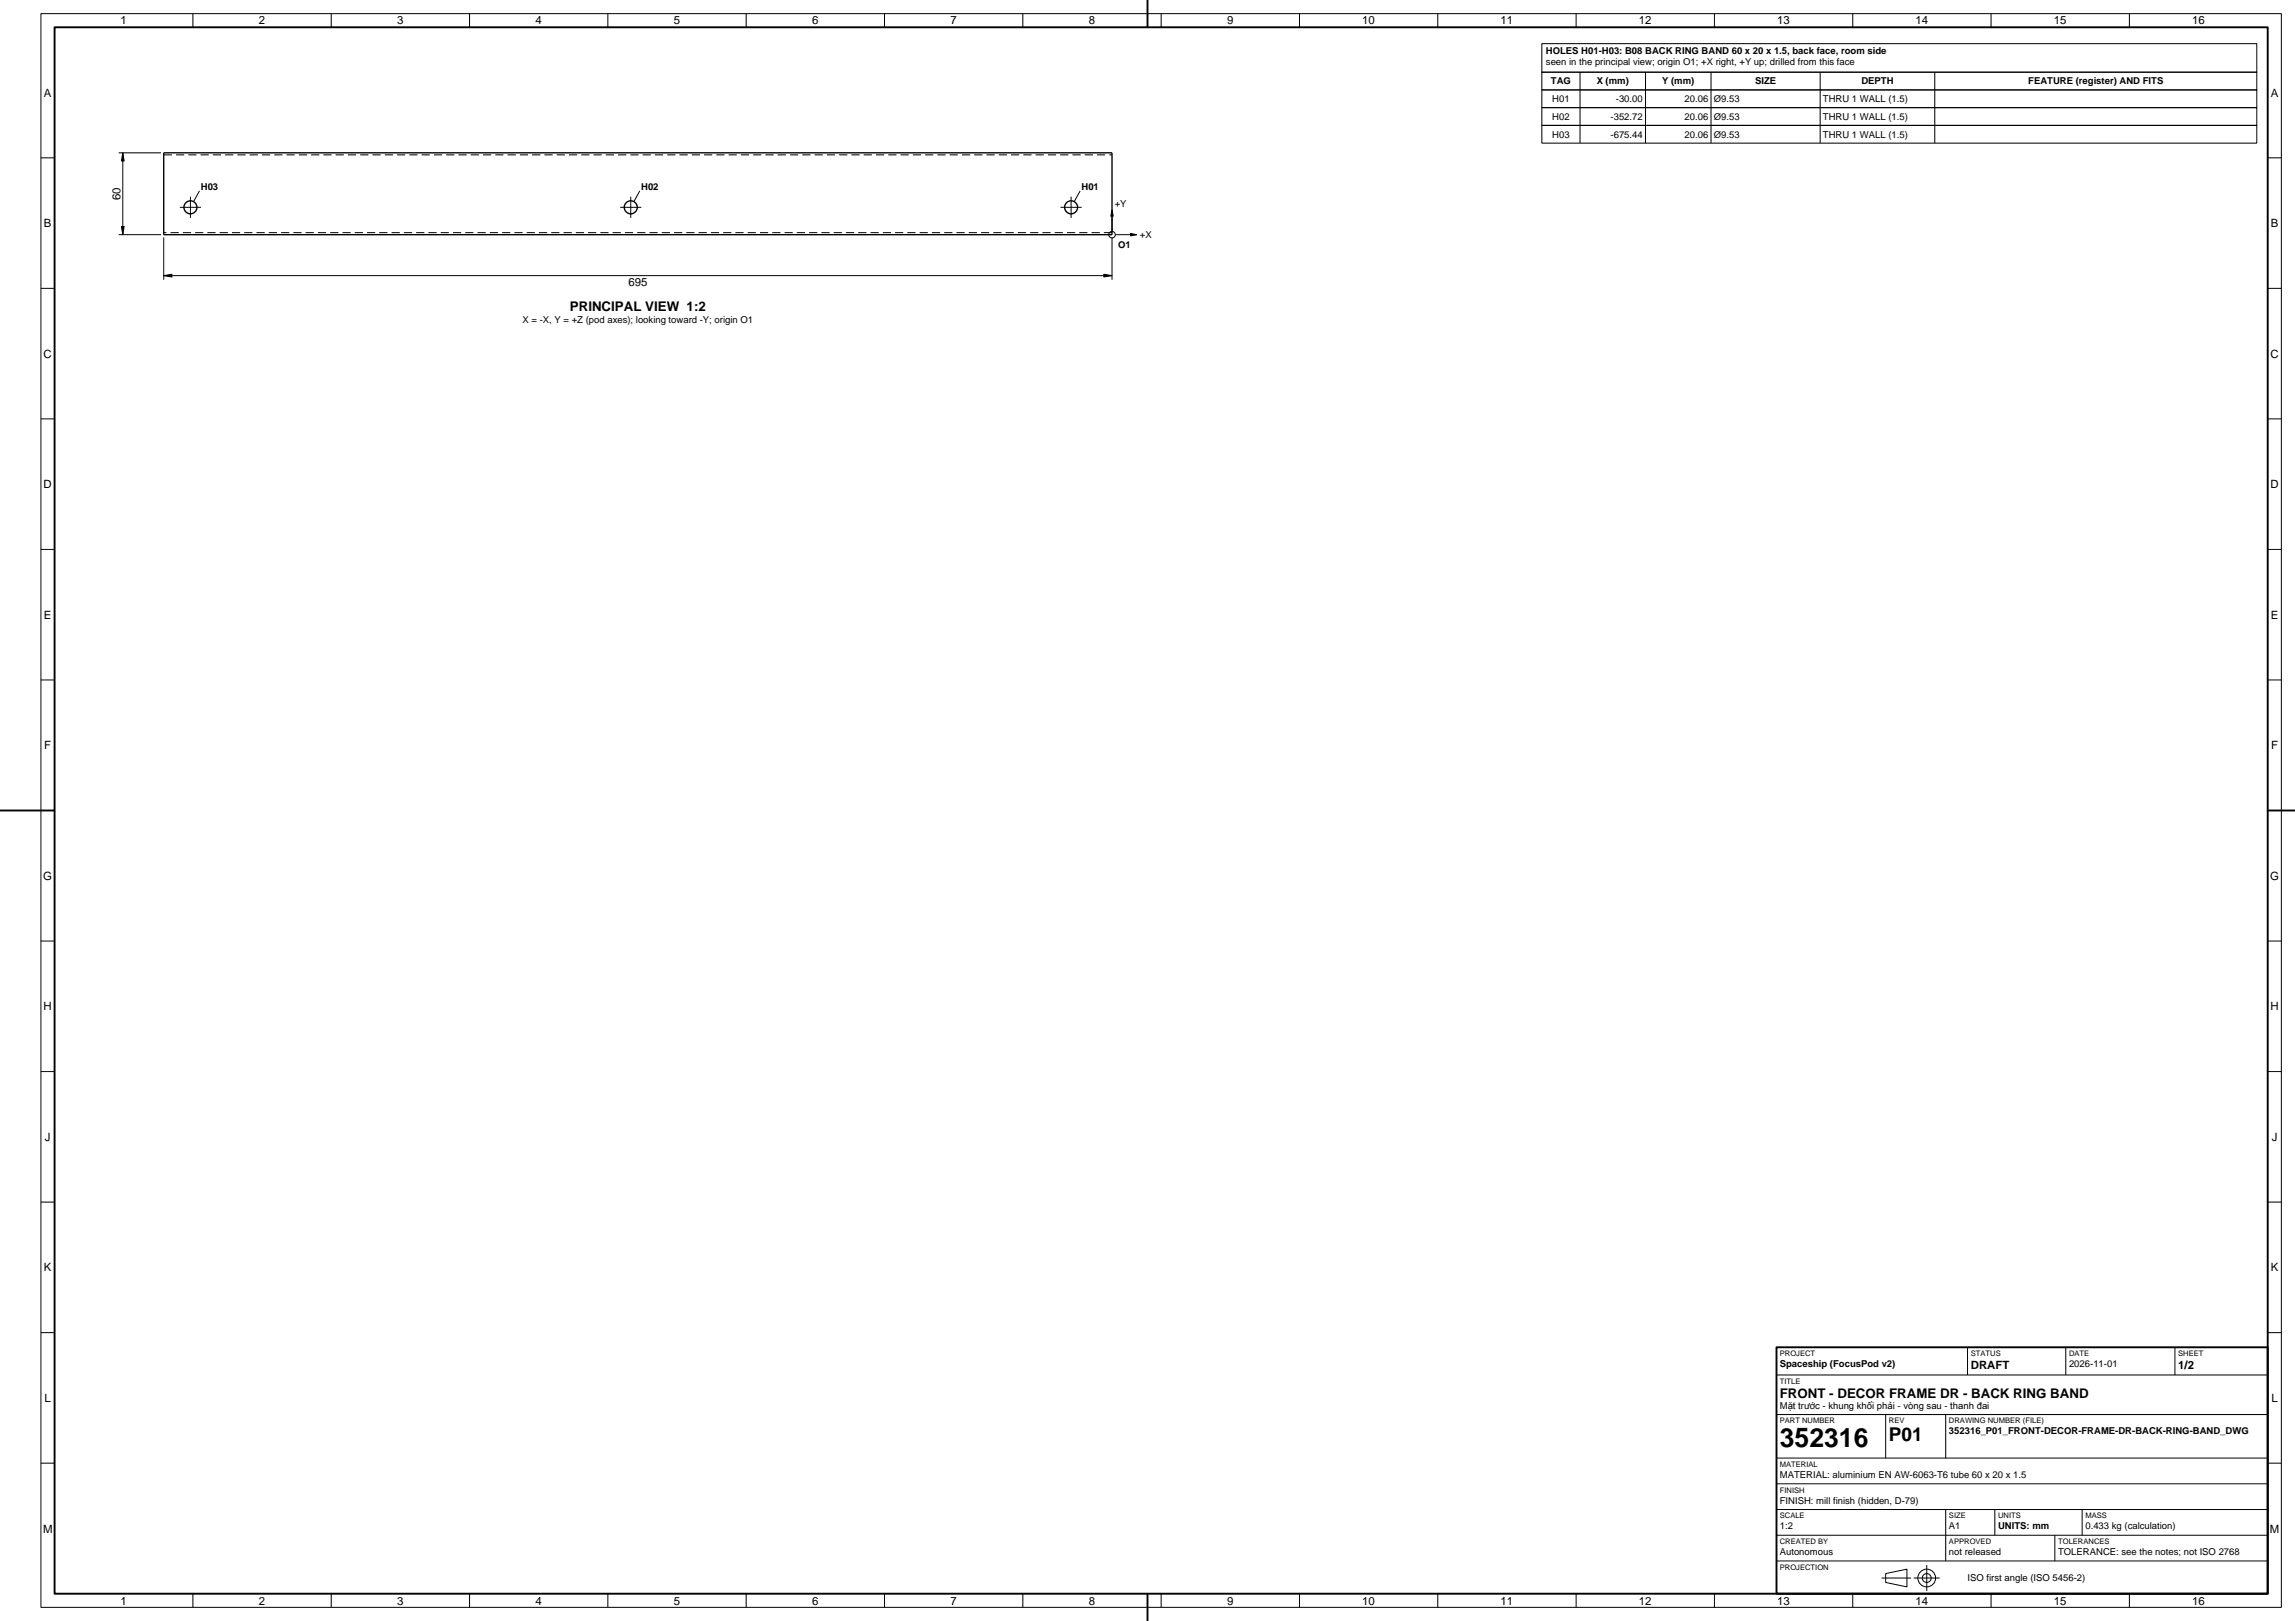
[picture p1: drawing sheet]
<svg xmlns="http://www.w3.org/2000/svg" width="841mm" height="594mm" viewBox="0 0 841 594" stroke-linecap="round" stroke-linejoin="round" font-family="sans-serif">
<defs><g id="words">
<text font-size="9.7" x="652.2" y="530.1">352316</text>
<text font-size="7" x="692.2" y="528.1">P01</text>
<g font-size="4.9">
<text x="208.8" y="114">PRINCIPAL VIEW 1:2</text>
<text x="652.2" y="512.1">FRONT - DECOR FRAME DR - BACK RING BAND</text>
</g>
<g font-size="4.2">
<text x="44.2" y="8.8">1</text>
<text x="94.9" y="8.8">2</text>
<text x="145.6" y="8.8">3</text>
<text x="196.2" y="8.8">4</text>
<text x="246.9" y="8.8">5</text>
<text x="297.6" y="8.8">6</text>
<text x="348.3" y="8.8">7</text>
<text x="399" y="8.8">8</text>
<text x="449.7" y="8.8">9</text>
<text x="499.2" y="8.8">10</text>
<text x="549.9" y="8.8">11</text>
<text x="600.6" y="8.8">12</text>
<text x="651.3" y="8.8">13</text>
<text x="702" y="8.8">14</text>
<text x="752.6" y="8.8">15</text>
<text x="803.3" y="8.8">16</text>
<text x="16.1" y="35.4">A</text>
<text x="832.1" y="35.4">A</text>
<text x="44.2" y="73.3" transform="rotate(-90 44.2 73.3)">60</text>
<text x="16.1" y="83.3">B</text>
<text x="832.1" y="83.3">B</text>
<text x="230.3" y="104.8">695</text>
<text x="16" y="131.1">C</text>
<text x="832" y="131.1">C</text>
<text x="16" y="178.9">D</text>
<text x="832" y="178.9">D</text>
<text x="16.1" y="226.7">E</text>
<text x="832.1" y="226.7">E</text>
<text x="16.2" y="274.6">F</text>
<text x="832.2" y="274.6">F</text>
<text x="15.9" y="322.4">G</text>
<text x="831.9" y="322.4">G</text>
<text x="16" y="370.3">H</text>
<text x="832" y="370.3">H</text>
<text x="16.5" y="418.1">J</text>
<text x="832.5" y="418.1">J</text>
<text x="16.1" y="465.9">K</text>
<text x="832.1" y="465.9">K</text>
<text x="722.2" y="501.5">DRAFT</text>
<text x="798.2" y="501.5">1/2</text>
<text x="16.3" y="513.7">L</text>
<text x="832.3" y="513.7">L</text>
<text x="15.8" y="561.6">M</text>
<text x="831.8" y="561.6">M</text>
<text x="44.2" y="588.2">1</text>
<text x="94.9" y="588.2">2</text>
<text x="145.6" y="588.2">3</text>
<text x="196.2" y="588.2">4</text>
<text x="246.9" y="588.2">5</text>
<text x="297.6" y="588.2">6</text>
<text x="348.3" y="588.2">7</text>
<text x="399" y="588.2">8</text>
<text x="449.7" y="588.2">9</text>
<text x="499.2" y="588.2">10</text>
<text x="549.9" y="588.2">11</text>
<text x="600.6" y="588.2">12</text>
<text x="651.3" y="588.2">13</text>
<text x="702" y="588.2">14</text>
<text x="752.6" y="588.2">15</text>
<text x="803.3" y="588.2">16</text>
</g>
<g font-size="3.5">
<text x="566.5" y="19.7">HOLES H01-H03: B08 BACK RING BAND 60 x 20 x 1.5, back face, room side</text>
<text x="566.5" y="23.8">seen in the principal view; origin O1; +X right, +Y up; drilled from this face</text>
<text x="568.3" y="31">TAG</text>
<text x="585.1" y="31">X (mm)</text>
<text x="609.1" y="31">Y (mm)</text>
<text x="643.1" y="31">SIZE</text>
<text x="682.1" y="31">DEPTH</text>
<text x="743.2" y="31">FEATURE (register) AND FITS</text>
<text x="568.8" y="37.4">H01</text>
<text x="592.1" y="37.4">-30.00</text>
<text x="617.3" y="37.4">20.06</text>
<text x="628" y="37.4">Ø9.53</text>
<text x="668" y="37.4">THRU 1 WALL (1.5)</text>
<text x="568.8" y="43.9">H02</text>
<text x="590.2" y="43.9">-352.72</text>
<text x="617.3" y="43.9">20.06</text>
<text x="628" y="43.9">Ø9.53</text>
<text x="668" y="43.9">THRU 1 WALL (1.5)</text>
<text x="568.8" y="50.5">H03</text>
<text x="590.2" y="50.5">-675.44</text>
<text x="617.3" y="50.5">20.06</text>
<text x="628" y="50.5">Ø9.53</text>
<text x="668" y="50.5">THRU 1 WALL (1.5)</text>
<text x="73.6" y="69.5">H03</text>
<text x="235" y="69.5">H02</text>
<text x="396.3" y="69.5">H01</text>
<text x="408.5" y="75.8">+Y</text>
<text x="417.7" y="87.3">+X</text>
<text x="409.7" y="90.7">O1</text>
<text x="191.5" y="118.2">X = -X, Y = +Z (pod axes); looking toward -Y; origin O1</text>
<text x="652.2" y="501">Spaceship (FocusPod v2)</text>
<text x="758.2" y="501">2026-11-01</text>
<text x="652.2" y="516.2">Mặt trước - khung khối phải - vòng sau - thanh đai</text>
<text x="714.2" y="525.6">352316_P01_FRONT-DECOR-FRAME-DR-BACK-RING-BAND_DWG</text>
<text x="652.2" y="541.6">MATERIAL: aluminium EN AW-6063-T6 tube 60 x 20 x 1.5</text>
<text x="652.2" y="551">FINISH: mill finish (hidden, D-79)</text>
<text x="652.2" y="560.4">1:2</text>
<text x="714.2" y="560.4">A1</text>
<text x="732.2" y="560.4">UNITS: mm</text>
<text x="764.2" y="560.4">0.433 kg (calculation)</text>
<text x="652.2" y="569.9">Autonomous</text>
<text x="714.2" y="569.9">not released</text>
<text x="754.2" y="569.9">TOLERANCE: see the notes; not ISO 2768</text>
<text x="721" y="579.2">ISO first angle (ISO 5456-2)</text>
</g>
<g font-size="2.8">
<text x="652.2" y="496.9">PROJECT</text>
<text x="722.2" y="496.9">STATUS</text>
<text x="758.2" y="496.9">DATE</text>
<text x="798.2" y="496.9">SHEET</text>
<text x="652.2" y="507">TITLE</text>
<text x="652.2" y="521.6">PART NUMBER</text>
<text x="692.2" y="521.6">REV</text>
<text x="714.2" y="521.6">DRAWING NUMBER (FILE)</text>
<text x="652.2" y="537.5">MATERIAL</text>
<text x="652.2" y="546.9">FINISH</text>
<text x="652.2" y="556.3">SCALE</text>
<text x="714.2" y="556.3">SIZE</text>
<text x="732.2" y="556.3">UNITS</text>
<text x="764.2" y="556.3">MASS</text>
<text x="652.2" y="565.8">CREATED BY</text>
<text x="714.2" y="565.8">APPROVED</text>
<text x="754.2" y="565.8">TOLERANCES</text>
<text x="652.2" y="575.2">PROJECTION</text>
</g>
</g></defs>
<g fill="none" stroke="#000" stroke-width=".5">
<path d="M60 56h347.5v30h-347.5z"/>
<circle cx="69.8" cy="76" r="2.38"/>
<circle cx="231.1" cy="76" r="2.38"/>
<circle cx="392.5" cy="76" r="2.38"/>
</g>
<path d="M60 56.7h347.5M407.5 85.3h-347.5" fill="none" stroke="#000" stroke-width=".37" stroke-dasharray="3 1.5" stroke-linecap="butt"/>
<g fill="none" stroke="#000" stroke-width=".37">
<path d="M15 5h821v584h-821zM70.7 5v5M121.4 5v5M172.1 5v5M222.7 5v5M273.4 5v5M324.1 5v5M374.8 5v5M425.5 5v5M476.2 5v5M526.9 5v5M565 16h262v10.4h-262z"/>
<path d="M577.6 5v5M628.2 5v5M678.9 5v5M729.6 5v5M780.3 5v5M565 26.5h262v6.5h-262zM565 33h262v6.5h-262zM565 39.5h262v6.4h-262zM579 26.4v26M603 26.4v26M627 26.4v26M667 26.4v26"/>
<path d="M709 26.4v26M15 57.8h5M43.5 56h15.5M45 56v30M565 45.9h262v6.5h-262zM831 57.8h5M65.9 76h7.8M69.8 72.1v7.8M73.1 69.9l-2.2 4M227.3 76h7.7M231.1 72.1v7.8M234.5 69.9l-2.2 4"/>
<path d="M388.6 76h7.8M392.5 72.1v7.8M395.8 69.9l-2.2 4M407.5 77v7.8M43.5 86h15.5M60 87v15.5M407.5 87v15.5M408.7 86h7.8M15 105.7h5M60 101h347.5M831 105.7h5M15 153.5h5"/>
<path d="M831 153.5h5M15 201.3h5M831 201.3h5M15 249.2h5M831 249.2h5M15 297h5M831 297h5M15 344.8h5M831 344.8h5M15 392.7h5M831 392.7h5M15 440.5h5"/>
<path d="M831 440.5h5M15 488.3h5M721 493.7v10.1M757 493.7v10.1M797 493.7v10.1M831 488.3h5M651 503.8h180M651 518.4h180M691 518.4v15.9M713 518.4v15.9M15 536.2h5M651 534.3h180"/>
<path d="M831 536.2h5M651 543.7h180M651 553.2h180M713 553.2v18.8M731 553.2v9.4M763 553.2v9.4M651 562.6h180M651 572h180M691 576.6l7.8-1.6v6.5l-7.8-1.6zM753 562.6v9.4M70.7 584v5M121.4 584v5"/>
<path d="M172.1 584v5M222.7 584v5M273.4 584v5M324.1 584v5M374.8 584v5M425.5 584v5M476.2 584v5M526.9 584v5M577.6 584v5M628.2 584v5M678.9 584v5M729.6 584v5"/>
<path d="M780.3 584v5"/>
<circle cx="407.5" cy="86" r="1.2"/>
<circle cx="706" cy="578.2" r="3.3"/>
<circle cx="706" cy="578.2" r="1.63"/>
</g>
<path d="M45 56l.5 3h-1zM407.5 77l.4 2.2h-.8zM44.5 83h1l-.5 3zM414.3 85.5l2.2 .5-2.2 .5zM60 101l3-.5v1zM404.5 100.5l3 .5-3 .5z" fill="#000" stroke="#000" stroke-width=".37"/>
<path d="M20 10h811v574h-811zM420.5 0v10M0 297h20M831 297h10M651 493.7h180v90.3h-180zM420.5 584v10" fill="none" stroke="#000" stroke-width=".7" stroke-linecap="butt"/>
<path d="M689.5 578.3h10.8M701.3 578.3h9.5M706.1 583v-9.5" fill="none" stroke="#000" stroke-width=".37" stroke-dasharray="12 1.5 1 1.5" stroke-linecap="butt"/>
<use href="#words"/>
</svg>
